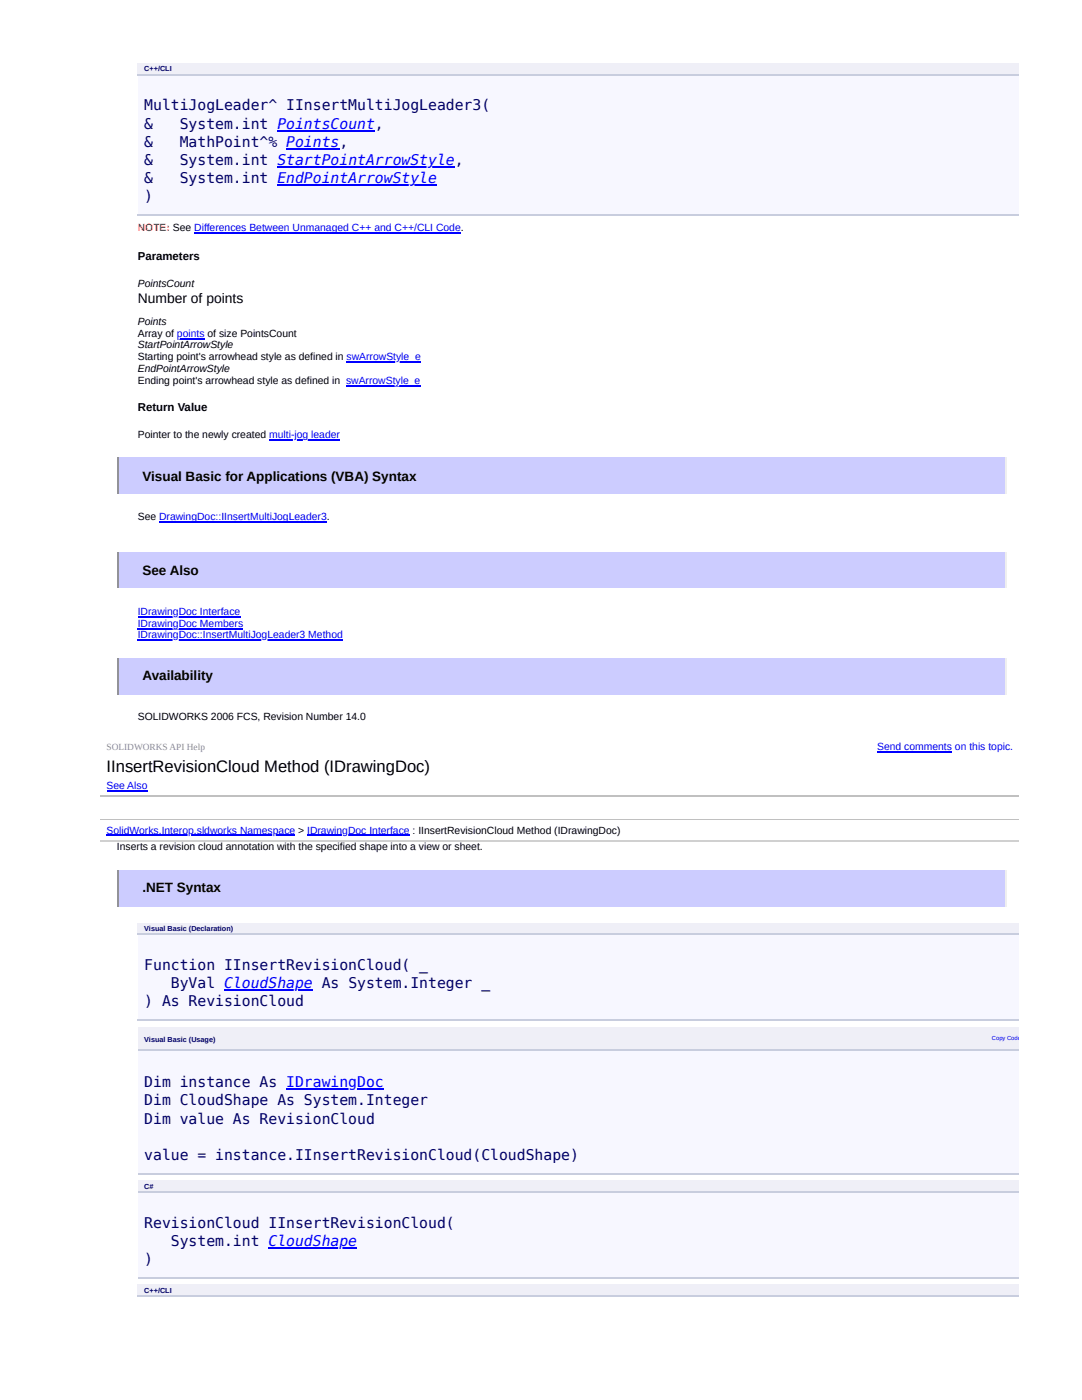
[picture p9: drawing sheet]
<svg xmlns="http://www.w3.org/2000/svg" width="216mm" height="279mm" viewBox="0 0 216 279" stroke-linecap="round" stroke-linejoin="round" font-family="sans-serif">
<defs><g id="words">
<text font-size="3.3" x="21.3" y="154.1">IInsertRevisionCloud Method (IDrawingDoc)</text>
<g font-size="2.9" fill="#006">
<text x="28.8" y="22">MultiJogLeader^ IInsertMultiJogLeader3(</text>
<text x="28.8" y="25.7">&amp;</text>
<text x="28.8" y="29.3">&amp;</text>
<text x="35.9" y="25.7">System.int PointsCount,</text>
<text x="35.9" y="29.3">MathPoint^% Points,</text>
<text x="28.8" y="32.9">&amp;</text>
<text x="35.9" y="32.9">System.int StartPointArrowStyle,</text>
<text x="28.8" y="36.6">&amp;</text>
<text x="28.8" y="40.2">)</text>
<text x="35.9" y="36.6">System.int EndPointArrowStyle</text>
<text x="28.8" y="193.6">Function IInsertRevisionCloud( _</text>
<text x="34.1" y="197.2">ByVal CloudShape As System.Integer _</text>
<text x="28.8" y="200.9">) As RevisionCloud</text>
<text x="28.8" y="217">Dim instance As IDrawingDoc</text>
<text x="28.8" y="220.6">Dim CloudShape As System.Integer</text>
<text x="28.8" y="224.2">Dim value As RevisionCloud</text>
<text x="28.8" y="231.5">value = instance.IInsertRevisionCloud(CloudShape)</text>
<text x="28.8" y="245">RevisionCloud IInsertRevisionCloud(</text>
<text x="34.1" y="248.6">System.int CloudShape</text>
<text x="28.8" y="252.3">)</text>
</g>
<text font-size="2.8" x="27.5" y="60.5">Number of points</text>
<g font-size="2.7">
<text x="28.4" y="96">Visual Basic for Applications (VBA) Syntax</text>
<text x="28.4" y="114.7">See Also</text>
<text x="28.4" y="135.7">Availability</text>
<text x="28.4" y="178">.NET Syntax</text>
</g>
<g font-size="2.3">
<text x="27.5" y="51.9">Parameters</text>
<text x="27.5" y="82">Return Value</text>
</g>
<text font-size="2.1" fill="#f00" x="27.5" y="46.2">NOTE: See Differences Between Unmanaged C++ and C++/CLI Code.</text>
<g font-size="2.1">
<text x="27.5" y="57.3">PointsCount</text>
<text x="27.5" y="64.9">Points</text>
<text x="27.5" y="67.2">Array of points of size PointsCount</text>
<text x="27.5" y="69.5">StartPointArrowStyle</text>
<text x="27.5" y="71.9">Starting point's arrowhead style as defined in swArrowStyle_e</text>
<text x="27.5" y="74.2">EndPointArrowStyle</text>
<text x="27.5" y="76.5">Ending point's arrowhead style as defined in swArrowStyle_e</text>
<text x="27.5" y="87.4">Pointer to the newly created multi-jog leader</text>
<text x="27.5" y="103.8">See DrawingDoc::IInsertMultiJogLeader3.</text>
<text x="27.5" y="143.8">SOLIDWORKS 2006 FCS, Revision Number 14.0</text>
<text x="23.3" y="169.7">Inserts a revision cloud annotation with the specified shape into a view or sheet.</text>
</g>
<g font-size="2.1" fill="#00f">
<text x="27.5" y="122.7">IDrawingDoc Interface</text>
<text x="27.5" y="125.1">IDrawingDoc Members</text>
<text x="27.5" y="127.4">IDrawingDoc::InsertMultiJogLeader3 Method</text>
<text x="175" y="149.7">Send comments on this topic.</text>
<text x="21.3" y="157.5">See Also</text>
<text x="21.3" y="166.3">SolidWorks.Interop.sldworks Namespace &gt; IDrawingDoc Interface : IInsertRevisionCloud Method (IDrawingDoc)</text>
</g>
<text font-size="1.9" fill="#8c8c8c" x="21.3" y="149.7">SOLIDWORKS API Help</text>
<g font-size="1.4" fill="#006">
<text x="28.8" y="14.3">C++/CLI</text>
<text x="28.8" y="185.8">Visual Basic (Declaration)</text>
<text x="28.8" y="207.9">Visual Basic (Usage)</text>
<text x="28.8" y="237.2">C#</text>
<text x="28.8" y="258">C++/CLI</text>
</g>
<text font-size="1.2" fill="#00f" x="197.9" y="207.5">Copy Code</text>
</g></defs>
<g fill="#efeff7">
<path d="M27.5 12.7h129.5v2.3h-129.5z"/>
<path d="M157 12.7h46.2v2.3h-46.2z"/>
</g>
<path d="M27.5 15h175.7v28.1h-175.7z" fill="#f7f7ff"/>
<path d="M27.5 14.9h175.7M27.5 42.9h175.7" fill="none" stroke="#c8cdde" stroke-width=".26"/>
<path d="M23.3 91.3h177.6v7.3h-177.6z" fill="#ccf"/>
<path d="M200.7 91.3v7.3" fill="none" stroke="#eee" stroke-width=".26"/>
<path d="M23.5 91.3v7.3" fill="none" stroke="#9a9a9a" stroke-width=".26"/>
<path d="M23.3 110.3h177.6v7h-177.6z" fill="#ccf"/>
<path d="M200.7 110.3v7" fill="none" stroke="#eee" stroke-width=".26"/>
<path d="M23.5 110.3v7" fill="none" stroke="#9a9a9a" stroke-width=".26"/>
<path d="M23.3 131.3h177.6v7.3h-177.6z" fill="#ccf"/>
<path d="M200.7 131.3v7.3" fill="none" stroke="#eee" stroke-width=".26"/>
<path d="M23.5 131.3v7.3" fill="none" stroke="#9a9a9a" stroke-width=".26"/>
<path d="M20 147.1h183.2v20.8h-183.2z" fill="#fff"/>
<path d="M20 158.9h183.2M20 163.6h183.2" fill="none" stroke="#c0c0c0" stroke-width=".26"/>
<path d="M20 163.8h183.2v3.8h-183.2z" fill="#fff"/>
<path d="M20 167.8h183.2" fill="none" stroke="#d0d0d0" stroke-width=".26"/>
<path d="M23.3 173.6h177.6v7.3h-177.6z" fill="#ccf"/>
<path d="M200.7 173.6v7.3" fill="none" stroke="#eee" stroke-width=".26"/>
<path d="M23.5 173.6v7.3" fill="none" stroke="#9a9a9a" stroke-width=".26"/>
<g fill="#efeff7">
<path d="M27.5 184.3h154.7v2h-154.7z"/>
<path d="M182.2 184.3h21v2h-21z"/>
</g>
<path d="M27.5 186.3h175.7v17.4h-175.7z" fill="#f7f7ff"/>
<path d="M27.5 186.5h175.7M27.5 203.6h175.7" fill="none" stroke="#c8cdde" stroke-width=".26"/>
<g fill="#efeff7">
<path d="M27.5 205h102.5v4.7h-102.5z"/>
<path d="M130 205h73.2v4.7h-73.2z"/>
</g>
<path d="M27.5 209.7h175.7v24.4h-175.7z" fill="#f7f7ff"/>
<path d="M27.5 209.6h175.7M27.5 234.2h175.7" fill="none" stroke="#c8cdde" stroke-width=".26"/>
<g fill="#efeff7">
<path d="M27.5 235.6h105.9v2.1h-105.9z"/>
<path d="M133.4 235.6h69.8v2.1h-69.8z"/>
</g>
<path d="M27.5 237.7h175.7v17.1h-175.7z" fill="#f7f7ff"/>
<path d="M27.5 237.8h175.7M27.5 255h175.7" fill="none" stroke="#c8cdde" stroke-width=".26"/>
<g fill="#efeff7">
<path d="M27.5 256.4h129.5v2.1h-129.5z"/>
<path d="M157 256.4h46.2v2.1h-46.2z"/>
</g>
<path d="M27.5 258.6h175.7" fill="none" stroke="#c8cdde" stroke-width=".26"/>
<g fill="none" stroke="#00f" stroke-width=".26">
<path d="M55.3 26.1h19.5M55.3 33.3h35.4M55.3 37h31.9M57.1 29.7h10.6M38.8 46.6h53.2M35.3 67.6h5.5M69.1 76.9h14.8M69.2 72.3h14.8M53.7 87.8h14.1M31.8 104.2h33.4M27.5 123.1h20.5M27.5 125.5h21"/>
<path d="M27.5 127.8h40.9M21.3 157.9h8.1M175 150.1h15M21.3 166.7h37.6M61.3 166.7h20.5M44.7 197.6h17.7M57.1 217.3h19.5M53.6 249h17.7"/>
</g>
<use href="#words"/>
</svg>
